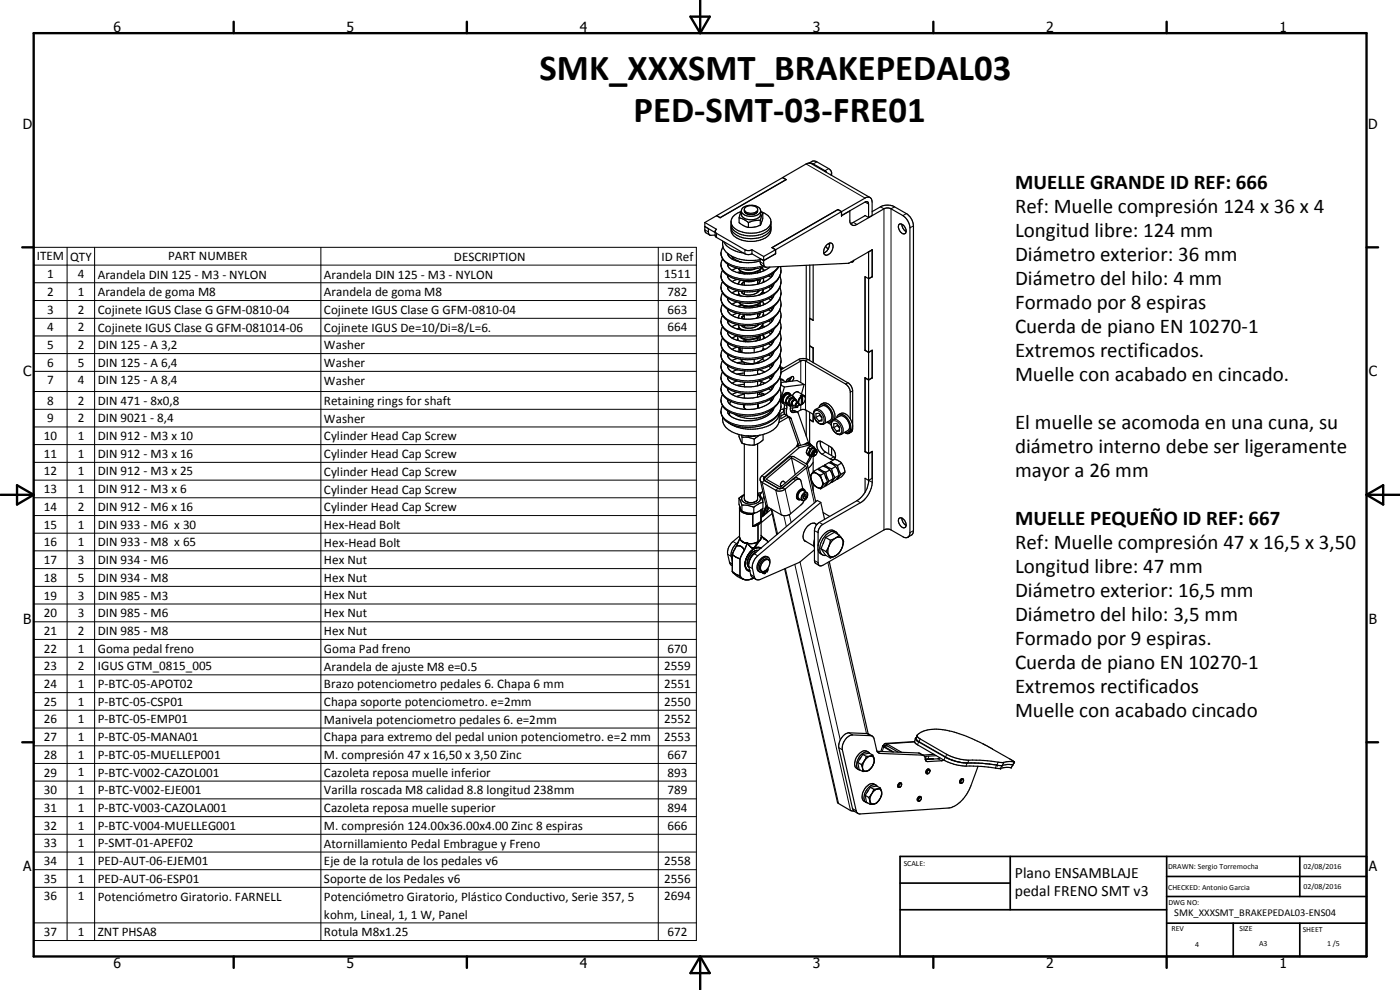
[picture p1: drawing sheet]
<svg xmlns="http://www.w3.org/2000/svg" width="420mm" height="297mm" viewBox="0 0 420 297" stroke-linecap="round" stroke-linejoin="round" font-family="sans-serif">
<defs><g id="words">
<g font-size="11">
<text x="161.9" y="24.1">SMK_XXXSMT_BRAKEPEDAL03</text>
<text x="190.1" y="36.7">PED-SMT-03-FRE01</text>
</g>
<g font-size="6.3">
<text x="304.6" y="56.8">MUELLE GRANDE ID REF: 666</text>
<text x="304.6" y="64">Ref: Muelle compresión 124 x 36 x 4</text>
<text x="304.6" y="71.2">Longitud libre: 124 mm</text>
<text x="304.6" y="78.4">Diámetro exterior: 36 mm</text>
<text x="304.6" y="85.6">Diámetro del hilo: 4 mm</text>
<text x="304.6" y="92.8">Formado por 8 espiras</text>
<text x="304.6" y="100">Cuerda de piano EN 10270-1</text>
<text x="304.6" y="107.1">Extremos rectificados.</text>
<text x="304.6" y="114.4">Muelle con acabado en cincado.</text>
<text x="304.6" y="128.8">El muelle se acomoda en una cuna, su</text>
<text x="304.6" y="136">diámetro interno debe ser ligeramente</text>
<text x="304.6" y="143.2">mayor a 26 mm</text>
<text x="304.6" y="157.5">MUELLE PEQUEÑO ID REF: 667</text>
<text x="304.6" y="164.7">Ref: Muelle compresión 47 x 16,5 x 3,50</text>
<text x="304.6" y="171.9">Longitud libre: 47 mm</text>
<text x="304.6" y="179.1">Diámetro exterior: 16,5 mm</text>
<text x="304.6" y="186.3">Diámetro del hilo: 3,5 mm</text>
<text x="304.6" y="193.5">Formado por 9 espiras.</text>
<text x="304.6" y="200.7">Cuerda de piano EN 10270-1</text>
<text x="304.6" y="207.9">Extremos rectificados</text>
<text x="304.6" y="215.1">Muelle con acabado cincado</text>
</g>
<g font-size="4.7">
<text x="304.6" y="263.5">Plano ENSAMBLAJE</text>
<text x="304.6" y="268.9">pedal FRENO SMT v3</text>
</g>
<g font-size="4.2">
<text x="34" y="9.6">6</text>
<text x="104" y="9.6">5</text>
<text x="174" y="9.6">4</text>
<text x="244" y="9.6">3</text>
<text x="314" y="9.6">2</text>
<text x="384" y="9.6">1</text>
<text x="6.8" y="38.7">D</text>
<text x="410.6" y="38.7">D</text>
<text x="7" y="112.9">C</text>
<text x="410.8" y="112.9">C</text>
<text x="7" y="187.1">B</text>
<text x="410.8" y="187.1">B</text>
<text x="7" y="261.4">A</text>
<text x="410.8" y="261.4">A</text>
<text x="34" y="290.4">6</text>
<text x="104" y="290.4">5</text>
<text x="174" y="290.4">4</text>
<text x="244" y="290.4">3</text>
<text x="314" y="290.4">2</text>
<text x="384" y="290.4">1</text>
</g>
<g font-size="3.9">
<text x="11" y="78.1">ITEM</text>
<text x="14.2" y="83.5">1</text>
<text x="21.1" y="78.2">QTY</text>
<text x="23.3" y="83.5">4</text>
<text x="29.3" y="83.6">Arandela DIN 125 - M3 - NYLON</text>
<text x="50.4" y="78.1">PART NUMBER</text>
<text x="97.2" y="83.6">Arandela DIN 125 - M3 - NYLON</text>
<text x="136.2" y="78.2">DESCRIPTION</text>
<text x="198.5" y="78.3">ID Ref</text>
<text x="199.3" y="83.5">1511</text>
<text x="14.2" y="88.8">2</text>
<text x="23.3" y="88.8">1</text>
<text x="29.3" y="88.9">Arandela de goma M8</text>
<text x="97.2" y="88.9">Arandela de goma M8</text>
<text x="200.4" y="88.8">782</text>
<text x="14.2" y="94.1">3</text>
<text x="23.3" y="94.1">2</text>
<text x="29.3" y="94.2">Cojinete IGUS Clase G GFM-0810-04</text>
<text x="97.2" y="94.2">Cojinete IGUS Clase G GFM-0810-04</text>
<text x="200.4" y="94.1">663</text>
<text x="14.2" y="99.4">4</text>
<text x="23.3" y="99.4">2</text>
<text x="29.3" y="99.5">Cojinete IGUS Clase G GFM-081014-06</text>
<text x="97.2" y="99.6">Cojinete IGUS De=10/Di=8/L=6.</text>
<text x="200.4" y="99.4">664</text>
<text x="14.2" y="104.7">5</text>
<text x="23.3" y="104.7">2</text>
<text x="29.3" y="104.7">DIN 125 - A 3,2</text>
<text x="97.2" y="104.8">Washer</text>
<text x="14.2" y="110.1">6</text>
<text x="23.3" y="110">5</text>
<text x="29.3" y="110.1">DIN 125 - A 6,4</text>
<text x="97.2" y="110.2">Washer</text>
<text x="14.2" y="115.4">7</text>
<text x="23.3" y="115.4">4</text>
<text x="29.3" y="115.4">DIN 125 - A 8,4</text>
<text x="97.2" y="115.4">Washer</text>
<text x="14.2" y="121.4">8</text>
<text x="23.3" y="121.4">2</text>
<text x="29.3" y="121.4">DIN 471 - 8x0,8</text>
<text x="97.2" y="121.5">Retaining rings for shaft</text>
<text x="14.2" y="126.7">9</text>
<text x="23.3" y="126.7">2</text>
<text x="29.3" y="126.7">DIN 9021 - 8,4</text>
<text x="97.2" y="126.8">Washer</text>
<text x="13.2" y="132.1">10</text>
<text x="13.2" y="137.4">11</text>
<text x="23.3" y="132">1</text>
<text x="23.3" y="137.4">1</text>
<text x="29.3" y="132.1">DIN 912 - M3 x 10</text>
<text x="29.3" y="137.4">DIN 912 - M3 x 16</text>
<text x="97.2" y="132.1">Cylinder Head Cap Screw</text>
<text x="97.2" y="137.5">Cylinder Head Cap Screw</text>
<text x="13.2" y="142.7">12</text>
<text x="23.3" y="142.7">1</text>
<text x="29.3" y="142.7">DIN 912 - M3 x 25</text>
<text x="97.2" y="142.7">Cylinder Head Cap Screw</text>
<text x="13.2" y="148">13</text>
<text x="23.3" y="148">1</text>
<text x="29.3" y="148">DIN 912 - M3 x 6</text>
<text x="97.2" y="148.1">Cylinder Head Cap Screw</text>
<text x="13.2" y="153.3">14</text>
<text x="23.3" y="153.3">2</text>
<text x="29.3" y="153.3">DIN 912 - M6 x 16</text>
<text x="97.2" y="153.4">Cylinder Head Cap Screw</text>
<text x="13.2" y="158.6">15</text>
<text x="23.3" y="158.6">1</text>
<text x="29.3" y="158.6">DIN 933 - M6 x 30</text>
<text x="97.2" y="158.7">Hex-Head Bolt</text>
<text x="13.2" y="163.9">16</text>
<text x="23.3" y="163.9">1</text>
<text x="29.3" y="163.9">DIN 933 - M8 x 65</text>
<text x="97.2" y="164">Hex-Head Bolt</text>
<text x="13.2" y="169.2">17</text>
<text x="23.3" y="169.2">3</text>
<text x="29.3" y="169.2">DIN 934 - M6</text>
<text x="97.2" y="169.2">Hex Nut</text>
<text x="13.2" y="174.5">18</text>
<text x="13.2" y="179.9">19</text>
<text x="23.3" y="174.5">5</text>
<text x="23.3" y="179.9">3</text>
<text x="29.3" y="174.5">DIN 934 - M8</text>
<text x="29.3" y="179.9">DIN 985 - M3</text>
<text x="97.2" y="174.5">Hex Nut</text>
<text x="97.2" y="179.8">Hex Nut</text>
<text x="13.2" y="185.2">20</text>
<text x="23.3" y="185.2">3</text>
<text x="29.3" y="185.2">DIN 985 - M6</text>
<text x="97.2" y="185.2">Hex Nut</text>
<text x="13.2" y="190.5">21</text>
<text x="23.3" y="190.5">2</text>
<text x="29.3" y="190.5">DIN 985 - M8</text>
<text x="97.2" y="190.5">Hex Nut</text>
<text x="13.2" y="195.8">22</text>
<text x="23.3" y="195.8">1</text>
<text x="29.3" y="195.9">Goma pedal freno</text>
<text x="97.2" y="195.9">Goma Pad freno</text>
<text x="200.4" y="195.8">670</text>
<text x="13.2" y="201.1">23</text>
<text x="23.3" y="201.1">2</text>
<text x="29.3" y="201.1">IGUS GTM_0815_005</text>
<text x="97.2" y="201.2">Arandela de ajuste M8 e=0.5</text>
<text x="199.3" y="201.1">2559</text>
<text x="13.2" y="206.4">24</text>
<text x="23.3" y="206.4">1</text>
<text x="29.3" y="206.4">P-BTC-05-APOT02</text>
<text x="97.2" y="206.5">Brazo potenciometro pedales 6. Chapa 6 mm</text>
<text x="199.3" y="206.4">2551</text>
<text x="13.2" y="211.8">25</text>
<text x="23.3" y="211.8">1</text>
<text x="29.3" y="211.8">P-BTC-05-CSP01</text>
<text x="97.2" y="211.8">Chapa soporte potenciometro. e=2mm</text>
<text x="199.3" y="211.8">2550</text>
<text x="13.2" y="217">26</text>
<text x="23.3" y="217">1</text>
<text x="29.3" y="217">P-BTC-05-EMP01</text>
<text x="97.2" y="217.1">Manivela potenciometro pedales 6. e=2mm</text>
<text x="199.3" y="217">2552</text>
<text x="13.2" y="222.4">27</text>
<text x="13.2" y="227.7">28</text>
<text x="23.3" y="222.4">1</text>
<text x="23.3" y="227.7">1</text>
<text x="29.3" y="222.4">P-BTC-05-MANA01</text>
<text x="29.3" y="227.7">P-BTC-05-MUELLEP001</text>
<text x="97.2" y="222.4">Chapa para extremo del pedal union potenciometro. e=2 mm</text>
<text x="97.2" y="227.8">M. compresión 47 x 16,50 x 3,50 Zinc</text>
<text x="199.3" y="222.4">2553</text>
<text x="200.4" y="227.7">667</text>
<text x="13.2" y="233">29</text>
<text x="23.3" y="233">1</text>
<text x="29.3" y="233">P-BTC-V002-CAZOL001</text>
<text x="97.2" y="233.1">Cazoleta reposa muelle inferior</text>
<text x="200.4" y="233">893</text>
<text x="13.2" y="238.3">30</text>
<text x="23.3" y="238.3">1</text>
<text x="29.3" y="238.3">P-BTC-V002-EJE001</text>
<text x="97.2" y="238.4">Varilla roscada M8 calidad 8.8 longitud 238mm</text>
<text x="200.4" y="238.3">789</text>
<text x="13.2" y="243.6">31</text>
<text x="23.3" y="243.6">1</text>
<text x="29.3" y="243.6">P-BTC-V003-CAZOLA001</text>
<text x="97.2" y="243.7">Cazoleta reposa muelle superior</text>
<text x="200.4" y="243.6">894</text>
<text x="13.2" y="248.9">32</text>
<text x="23.3" y="248.9">1</text>
<text x="29.3" y="248.9">P-BTC-V004-MUELLEG001</text>
<text x="97.2" y="249">M. compresión 124.00x36.00x4.00 Zinc 8 espiras</text>
<text x="200.4" y="248.9">666</text>
<text x="13.2" y="254.3">33</text>
<text x="23.3" y="254.3">1</text>
<text x="29.3" y="254.3">P-SMT-01-APEF02</text>
<text x="97.2" y="254.3">Atornillamiento Pedal Embrague y Freno</text>
<text x="13.2" y="259.6">34</text>
<text x="23.3" y="259.5">1</text>
<text x="29.3" y="259.6">PED-AUT-06-EJEM01</text>
<text x="97.2" y="259.6">Eje de la rotula de los pedales v6</text>
<text x="199.3" y="259.6">2558</text>
<text x="13.2" y="264.9">35</text>
<text x="23.3" y="264.9">1</text>
<text x="29.3" y="264.9">PED-AUT-06-ESP01</text>
<text x="97.2" y="265">Soporte de los Pedales v6</text>
<text x="199.3" y="264.9">2556</text>
<text x="13.2" y="270.2">36</text>
<text x="23.3" y="270.2">1</text>
<text x="29.3" y="270.3">Potenciómetro Giratorio. FARNELL</text>
<text x="97.2" y="270.3">Potenciómetro Giratorio, Plástico Conductivo, Serie 357, 5</text>
<text x="97.2" y="275.6">kohm, Lineal, 1, 1 W, Panel</text>
<text x="199.3" y="270.2">2694</text>
<text x="13.2" y="280.8">37</text>
<text x="23.3" y="280.8">1</text>
<text x="29.3" y="280.8">ZNT PHSA8</text>
<text x="97.2" y="280.9">Rotula M8x1.25</text>
<text x="200.4" y="280.8">672</text>
</g>
<text font-size="3.1" x="352.4" y="275">SMK_XXXSMT_BRAKEPEDAL03-ENS04</text>
<g font-size="2.4">
<text x="271.2" y="259.7">SCALE:</text>
<text x="350.6" y="260.8">DRAWN: Sergio Torremocha</text>
<text x="391.2" y="260.6">02/08/2016</text>
<text x="350.6" y="267">CHECKED: Antonio Garcia</text>
<text x="391.2" y="266.7">02/08/2016</text>
<text x="350.6" y="271.4">DWG NO:</text>
<text x="351.6" y="279.3">REV</text>
<text x="372" y="279.4">SIZE</text>
<text x="391" y="279.6">SHEET</text>
<text x="358.7" y="284.1">4</text>
<text x="377.9" y="283.8">A3</text>
<text x="398.3" y="283.8">1 /5</text>
</g>
</g></defs>
<g fill="none" stroke="#000" stroke-width=".35">
<path d="M234.9 53.3l7-4.1 1.3-.2 17.9 10.3M234.9 53.3l1.1 .6-19.9 11.4-1.1-.6-3.5 2.1M234.9 53.3h.1M242.8 48.9l1.1-.6 1 .1 3.8 2.2 .6 .6 .3 .6M242.9 48.9l1.2 .3 3.5 2 .5 .5M249.6 51.8l-.3 .7M249.6 51.9v.7M261.1 59.3l.5 .5 .1 .8v4l-1 .7M261.1 59.3h-1.2l-7.4 4.2M211.5 66.8l.2 2.8 1.3 .9M211.5 66.8l3.5 2-.4 .6M213 70.5h1.6"/>
<path d="M214.6 69.8l-3.1-1.8 1.1 .6 .1 1.5 .3 .4M214.6 69.4l.4 .6 8.8 5.1 1.1 .1 .8-.3M214.6 69.4v1.3l.4 .5 8.6 5 1 .2 1.1-.2M215.1 64.7l19.8-11.4 1 .6-19.8 11.4zM215.1 64.7v.1M216.9 72.3l.1 1.7M216.9 77.7a4 4 0 0 0 2.7 5.6l3 .8M217 74a6.7 6.7 0 0 0 4.9 3.8l2.8 .3 3.4-.2M217 74.1a3.7 3.7 0 0 0 1.6 5.3M217.2 72.5a7.6 7.6 0 0 0 6 3.4M218.4 76v.2M218.4 79.2a3.1 3.1 0 0 0 2.8 2.5 11.6 11.6 0 0 0 9.8-1.6"/>
<path d="M218.4 76.2a5.3 5.3 0 0 0 4.9 2.6l2.7-.1 2.1-.4M218.5 76.1l-.1 .1M218.6 79.4a13 13 0 0 0 10.8 .6M218.6 79.4l-.2 .1M219.4 76.7a5.7 5.7 0 0 0 3.1 2M220.1 77.5l-.4 .2M221.5 78.3l-.3 .1M221.8 65.4l1.4 .4 1.4 1M221.8 65.4v1.4l1.4 .9 1.4 .5M221.8 78.4l.1 .1M222.5 63.4l-.7 2M223.4 62.9a2.31 2.31 0 0 0 3.5 .6l.5-.5"/>
<path d="M223.6 62.3a2.73 2.73 0 0 1 3.8 .3v.8a2.55 2.55 0 0 1-3.8 .4l-.2-.9zM224.6 66.8v1.4M225.7 74.9l3.5 2.1M225.7 76.2l3.5 2M225.7 74.9v1.3M228.2 66.1l-1.8 .1-1.8 .6M228.2 67.6a6.5 6.5 0 0 1-3.6 .6M228.2 66.1v1.5M228.3 63.2v1.1a2.91 2.91 0 0 1-3.7 1.6 2.16 2.16 0 0 1-2.1-2.4 2.16 2.16 0 0 1 2.5-1.9 2.76 2.76 0 0 1 3.3 1.7 3 3 0 0 1-3.8 1.6 2.52 2.52 0 0 1-2-1.4 4 4 0 0 0-3.1 2.8v3a5.4 5.4 0 0 0 5.4 3.1 7 7 0 0 0 6.3-2.4l.3-1.8M228.9 64v1.7l-.7 1.9M228.9 64l-.7 2.1M228.9 64l-.6-.5a3.5 3.5 0 0 1 3 3.5 4.2 4.2 0 0 1-3.3 2.6 8.4 8.4 0 0 1-8.1-1.6l-.5-1.4"/>
<path d="M229.2 78.2l-1.1-.6 .2 1.6 1.3 .9M229.2 77l.1 2.7 .5 .5 24.9-1.2 7.1-4.1v8.2M231.3 67.7a3.2 3.2 0 0 1-2.5 3.3 8.4 8.4 0 0 1-9-1.6l-.4-.9M231.4 66.5a3.7 3.7 0 0 1-3.2 3.9 8.4 8.4 0 0 1-8.4-1.7l-.4-1M231.7 74.3l1 .6M231.7 74.3h.1M231.7 74.3l1.1 .6M232.7 76.1h.1M232.7 74.9l-3.5 2.1M232.7 74.9v1.3l-3.5 2M232.8 76.1l-3.6 2.1M232.8 74.9v1.2"/>
<path d="M242 79.6v28.1M243 79.5v24.3l1 .6v4.4M244 79.5v16.6l-1-.6M247.8 73.9l.8 .8M248.1 73.5a1.11 1.11 0 0 1 1.8-.2 2.62 2.62 0 0 1-2 3.3 1.72 1.72 0 0 1 0-2.8zM248.7 73.1l.3 .4M249 73.5a2.96 2.96 0 0 1-1.8 2.4M249 72.9v.6M251.5 62.9l-19.8 11.4M251.5 62.9l1 .6M251.5 62.9h.1M252.5 63.5v1.2l7.1-4.1a.66 .66 0 0 1 .8 0 .66 .66 0 0 1 .3 .7v4"/>
<path d="M252.5 63.5l-19.7 11.4M255 63.3v3.1a1.29 1.29 0 0 0 .8 1.1 1.29 1.29 0 0 0 1.4-.1l8.3-4.9 .6-.1 1.1 .1 3.8 2.2a5.1 5.1 0 0 1 2.1 3.4v92l-.7 1.1M256.2 78.1l-.3 .5h-.5M259.6 64.7l1.1 .6M259.7 64.7l-4.5 2.4M260.6 75.6h.1M260.7 75.6v38.4M261.7 75h.1M261.7 63.5l2.5-1.4a4.7 4.7 0 0 1 4-.2l4.1 2.4 1.4 1.7 .4 1.8v91.4l-.4 1.2-1.3 .8M261.7 75v8M261.7 75l-1 .6M269.8 67.4a1.55 1.55 0 0 1 2.1 1.3v.8a.87 .87 0 0 1-.8 .7 .87 .87 0 0 1-.9-.6 2.1 2.1 0 0 1-.4-2.2z"/>
<path d="M270.7 67.3a2.54 2.54 0 0 0 1.2 2.2M216.9 81.1a3.4 3.4 0 0 0 .2 3.7l1.3 1.2M216.9 87.9a3.7 3.7 0 0 0 2 5.2l2.5 .9 1.9 .3M216.9 91.3a3.7 3.7 0 0 0 2 5.2l1.1 .5 2.8 .7h3l1.5-.2M218.4 86a3.1 3.1 0 0 0 2.8 2.5M218.4 92.8a3.2 3.2 0 0 0 2.8 2.5M218.4 82.6a2.89 2.89 0 0 0 2.5 2.4 11.9 11.9 0 0 0 9.3-.9l1.6-1.3M218.4 89.4a3.4 3.4 0 0 0 2.8 2.5M218.4 96.2a3.1 3.1 0 0 0 2.8 2.5M218.4 99.6a3.4 3.4 0 0 0 2.8 2.5M218.4 86a12.6 12.6 0 0 0 9 1.3M218.6 96.4l-.2 .1"/>
<path d="M218.6 82.8l-.2 .1M218.6 86.2l-.2 .2M218.6 89.6l-.2 .1M218.6 93l-.2 .1M218.6 99.7l-.2 .2M221.2 97.4l-1.5 .6M221.2 94l-1.5 .7M221.2 98.7l1.2 .3M221.2 90.6l-1.5 .7M221.2 87.2l-1.5 .7M221.2 91.9l.6 .2M221.2 83.8l-1.5 .7"/>
<path d="M221.2 80.4l-1.5 .7M221.6 85l-.4 .1M221.6 95.2l-.4 .1M221.6 97.5a1.37 1.37 0 0 0 .9 1.5M221.6 85.1v.2M221.7 87.3v.8l.5 .7M221.8 88.4l-.6 .1M221.9 98.6l-.7 .1M222.1 91.7l-.9 .2M222.1 91.7l-.3 .4M222.2 94.2l-.5 .5-.1 .7M222.3 84.1l-.7 1"/>
<path d="M222.4 81.5l-1.2 .2M222.5 98.9l-.1 .1M222.5 91.5l-.4 .2M222.5 81.5l-.6 .5M222.6 84.1l.7 .3M222.7 85.1h.1M222.7 95.1v.1M222.7 95.2v.1M222.7 97.8h.1M222.7 95.3l.5 .4M223 84.8l-.4 .4 .2 .3M223 84.8h.4"/>
<path d="M223.3 82.2h.1M223.4 80.8v.1M223.4 81.9v.3M223.4 84.4v1.2M223.4 87.5v.8M223.4 91.9v.4M223.4 94.4v1.3M223.4 97.7v.6M223.4 88.2h-.3M223.4 95h-.7M223.4 94.6l-.7 .5M223.4 92.1l-.4 .2"/>
<path d="M223.4 84.6l-.4 .2M224.1 91h.3M225.6 90.9l-.8 .1M226.5 94.2l-1.2 .3-2-.2M226.7 80.6l-1.9 .5-1.6-.3M227.3 94.1l-4 .2M227.4 81.4v.5M227.4 83.9v1.3l.6-.7M227.4 87.3v.4M227.4 91.4v.6M227.4 94.1v1.1M227.4 97.5v.2"/>
<path d="M227.4 91.6l.6 .3M227.4 84.1l.6 .4M227.4 81.6l.3 .2M227.4 95.2l-.6 .3M227.4 83.9l-1.9 .6-2.2-.1M227.4 94.1l.6 .3M227.7 81.7l.1 .1M227.7 97.4l-.5 .4a4.7 4.7 0 0 1-2.9 .7l-1-.2-.6-.6M227.7 98.7h.1M227.8 94l-.5 .1M227.8 94l.3 .1M227.8 83.8l.3 .1"/>
<path d="M227.9 87.2a4.1 4.1 0 0 1-5.2 .6v-.3M228 81l.1 .7M228 91v.9M228 98.4l-.5 .4M228 98.5l.1 .1M228.1 83.7l-.1 .8M228.1 93.9v.2M228.1 94.1l-.3 .7-.4 .4M228.6 90.4l-1.1 .9a5.9 5.9 0 0 1-3.9 .6h-.2a2.35 2.35 0 0 1-1.7-1.2M228.8 87.7l.2 .4M228.8 87.7l-.8 .8M228.8 80.3l.3 1"/>
<path d="M228.8 90.3l.3 1.2M228.8 80.1l-1.1 1.2a6.5 6.5 0 0 1-3.9 .7l-1.3-.5-.9-.9M228.8 87.5l.8 .4M229 80.9l.6 .2M229.1 94.4l.5 .3M229.1 83.4l-.1 1.4M229.1 97l-1.1 1.4M229.1 91.1l.5 .2M229.1 86.8l-.3 .9M229.1 93.6l-.2 1.4M229.1 84.3l.5 .2M229.6 98l-.8-.3 .2 .6"/>
<path d="M230.7 82.8l.7 .4M230.7 86.2l.7 .4M230.7 89.6l.7 .4M230.7 93l.7 .4M230.7 96.4l.7 .4M230.7 99.7l.7 .5M231.4 99.3l.4 .4M231.4 95.9l.4 .5M231.4 92.5l.4 .5M231.4 89.2l.4 .4M231.4 85.8l.4 .4M231.4 82.3l.4 .5"/>
<path d="M231.8 99.7l-.9 .9-1.5 .9M231.8 96.3l-1.1 1.1a11 11 0 0 1-7 1.7l-1.3-.1M231.8 93l-1.9 1.4a12.1 12.1 0 0 1-8.7 .9M231.8 89.6l-1.6 1.3-2.3 1a12.3 12.3 0 0 1-5.8 .2h-.3M232.3 85.1l-1 1.6-1.9 1.3a12.8 12.8 0 0 1-7.9 .6l-.3-.1M232.3 98.6l-.5 1.1M232.3 95.2l-.5 1.1M232.3 91.9l-.5 1.1M232.3 88.5l-.5 1.1M232.3 81.7l-.5 1.1M233.8 80a9.5 9.5 0 0 1-7.1 4l-1.7 .2-2.4-.1M234 82.8a4.4 4.4 0 0 1-.1 3.7 10.2 10.2 0 0 1-8.6 4.5h-1.5a8.3 8.3 0 0 1-7.2-3.6 3.6 3.6 0 0 1 .3-2.9"/>
<path d="M234 86.2a5.4 5.4 0 0 1-3.5 6.8l-2.7 1M234 89.6a4.9 4.9 0 0 1-1.9 5.8 11.2 11.2 0 0 1-4.8 2.1M234 93a4.4 4.4 0 0 1-.1 3.6 10.2 10.2 0 0 1-8.6 4.5h-1.5a8.3 8.3 0 0 1-7.2-3.5 3.1 3.1 0 0 1 .3-2.9M234 96.4a5.8 5.8 0 0 1-3.8 7 13.3 13.3 0 0 1-12-.5 3.6 3.6 0 0 1-1.3-4.9M234 99.7a4.9 4.9 0 0 1-1.3 5.3l-.3 .3a12.6 12.6 0 0 1-8.1 2.6l-2-.2M234.2 80a5.2 5.2 0 0 1-2.5 5.6l-2.5 1.2-1.8 .5M243 95.5l1 .6M243.1 95.5h-.1M261.7 83l-1 .6-1.1-.6v22.2M261.7 83l.1 .1M261.8 83.1l-1.1 .6M216.9 111.6a3.8 3.8 0 0 0 2.4 5.4l2.5 .9a15.4 15.4 0 0 0 5.5-.1"/>
<path d="M216.9 101.4a3.7 3.7 0 0 0 2 5.3l2 .8 1.4 .2M216.9 104.8a3.7 3.7 0 0 0 2 5.3 13.5 13.5 0 0 0 8.9 .8M216.9 108.2a3.7 3.7 0 0 0 2 5.3l2 .7a13.5 13.5 0 0 0 6.4 .2M216.9 115a3.8 3.8 0 0 0 2.4 5.4l2.1 .8 1.9 .2M216.9 118.4a3.7 3.7 0 0 0 2 5.2M218.4 116.5a2.25 2.25 0 0 0 1.3 1.9l1 .5a12 12 0 0 0 7.8-.1l2.2-1.1 1.1-1M218.4 103a3.2 3.2 0 0 0 2.8 2.5M218.4 106.3a3.2 3.2 0 0 0 2.8 2.6M218.4 109.7a3.3 3.3 0 0 0 2.8 2.6M218.4 113.2a3.3 3.3 0 0 0 2.8 2.4M218.4 119.9a3.6 3.6 0 0 0 3.4 2.7l3.3 .3a9.5 9.5 0 0 0 6.4-2.5M218.6 103.1l-.2 .2"/>
<path d="M218.6 106.5l-.2 .2M218.6 109.9l-.2 .2M218.6 113.3l-.2 .2M218.6 116.7l-.2 .1M221.2 117.7l-1.5 .7M221.2 114.3l-1.5 .7M221.2 110.9l-1.5 .7M221.2 107.6l-1.5 .6M221.2 104.1l-1.5 .7M221.2 100.8l-1.5 .6M221.2 105.5l1.2 .2M221.2 102.1l2.5 .4"/>
<path d="M221.4 102l-.2 .1M221.4 101.6l.2 .6M221.5 100.8l-.1 1.4M221.8 104.6v1M221.8 104.6l.6 1.1M221.8 105.4l-.6 .1M221.9 100.9l.8 .7 1.3 .3a5.7 5.7 0 0 0 3.3-.5l.2-.1M221.9 104.3l.8 1.5v-1.4M222 104.4l-.2 .2M222.3 107.7l.4 .8M222.7 107.8v.7M222.7 108.5l.3 .1"/>
<path d="M223 108.6l1.6 .4 1.7 .1M223 108.6l-1.8 .3M223 102.4l.3-.1 .5 .2M223.4 108.7v.6M223.4 111.3v1.3M223.4 114.7v1.3M223.4 118v1.4M223.4 118.3l-2.3 .7M223.4 111.9l-2.2 .4M223.4 115.3l-2.2 .3M223.4 101.8l1.2 .7M226 104.4l.3 .2"/>
<path d="M226.3 104.6v1.2M226.3 107.8v1.3M226.6 104.4l-.3 .2M227.4 101.3v.5M227.4 108.7v.3M227.4 111v1.4M227.4 114.4v1.3M227.4 117.8v1.3M227.4 118.3l.5 .1M227.4 108.8l.4 .1M227.4 112.2l.4 .1M227.4 115.6l.4 .1"/>
<path d="M227.5 101.3l-.1 .6-.6 .4M227.6 111l-.2 .3M227.8 114.3l-.5 .1M227.8 117.7l-.5 .1M227.8 117.7l.9 .3M227.8 114.3l1.8 .7M227.8 110.9l1.8 .7M227.9 118.4l1 .3M228 117.8v.6M228 101l.1 .6-.4 .5M228.4 100.6l-.9 .7M228.5 105.3a13.5 13.5 0 0 1-6.1 .4"/>
<path d="M228.5 114.6l-.4 1M228.7 107.8l.9 .4M228.7 118v.6M228.7 118l.9 .4M228.8 105.1l-.3 .1M228.8 105.1v.1M228.9 100.5l.2 1.1M229 103.8v1.1l-.2 .2M229 107.2v.3l-1 .8-1.7 .8M229 100.4l.4 1.1M229 104.6l.6 .2M229.2 118.2l-.1 .4 .4-.2"/>
<path d="M229.4 114.9l-.3 .3M229.4 101.3l.2 .1M229.4 101.5l-2.5 .8-3.2 .2M230.7 103.1l.7 .4M230.7 106.5l.7 .4M230.7 109.9l.7 .4M230.7 113.3l.7 .4M230.7 116.7l.7 .4M231 119.9l.4 .5M231 119.9l-1.3 .6-2.4 .7M231.4 116.2l.4 .5M231.4 119.6l.4 .5"/>
<path d="M231.4 112.9l.4 .4M231.4 109.5l.4 .4M231.4 106.1l.4 .4M231.4 102.7l.4 .4M231.7 113.3l-.5 .3M231.8 109.9a9 9 0 0 1-6.7 2.8l-2-.1-1.9-.3M231.8 113.3a9.1 9.1 0 0 1-6.3 2.8h-2.1l-2.2-.5M231.8 106.5a9 9 0 0 1-6.7 2.8l-2.4-.1-1.5-.3M231.8 103.1l-1.9 1.5-1.4 .7M232.3 115.6l-.5 1.1M232.3 119l-.5 1.1M232.3 112.2l-.5 1.1"/>
<path d="M232.3 108.8l-.5 1.1M232.3 105.4l-.5 1.1M232.3 102l-.5 1.1M234 103.1a4.4 4.4 0 0 1-.1 3.7 8.2 8.2 0 0 1-5.1 3.9l-1 .2M234 106.5a5.1 5.1 0 0 1-2.7 6.4l-2.1 1-1.4 .4M234 116.7a4.9 4.9 0 0 1-1.3 5.3 13.2 13.2 0 0 1-13.8 1.6M234 113.3l.4 1.5M234.2 113.8h.5l.5 .4M234.3 110.6v.4M234.3 110.6h.6M234.3 111l.1 .8M234.3 111l5.3-3.1a3.5 3.5 0 0 1 2.9 0l12.2 7.1 .9 1 .3 1.3v11.4l-.3 .8-.8 .5"/>
<path d="M234.3 115.5l1.1 .6M234.4 114.8a4.5 4.5 0 0 1-1.4 3.5l-2 1.6M234.4 111.8a4.9 4.9 0 0 1-1.7 3.4l-2.5 1.7-2.4 .8M234.4 111.8l6.1-3.6 .7-.1 12.8 7.3 .7 .7 .5 1.3v8.2M234.4 114.8l4.8-.6 2.1 1.2M234.4 113.8l1.4 .8M235.1 110.5l-1.1-.6 .3 .7M235.4 116.1l-1.2 4.3M236.4 119.3l.5 .2M236.6 117.9a2.14 2.14 0 0 0-1.6 3.1M236.6 117.9l.5 .3 .2 .3M236.6 117.9l.2 .1a2.08 2.08 0 0 0-1.5 3.1"/>
<path d="M236.6 117.9a2.07 2.07 0 0 0-1.7 3l.1 .1M236.8 113.5v.6M236.9 119.5l-.5 1.5M237.5 113.1l-.1 .2a1.98 1.98 0 0 1-1.4 1.3M237.8 114.3a.71 .71 0 0 0 .4-.7 .71 .71 0 0 0-.5-.6 2.61 2.61 0 0 0-1.8 1.6M238 118.9l.6 .8M238 118.9l-1.1 .6M238 118.9l-.4-.3-.9 .4-.7 .9-.1 .8M238.8 119.8a1.31 1.31 0 0 0-1.2 2M238.8 119.8l-.6-.3a1.33 1.33 0 0 0-1.1 2l.5 .3M238.8 119.8l.2 .6M239.4 117.6l2 1.1"/>
<path d="M239.6 117.7a1.48 1.48 0 0 0-1.8 1.1M240.4 118.9l-.6 .6-.3 1.1M240.4 118.9l.1 .1M240.5 119l-.7 .9-.1 .9M240.5 118.5l-.3 .2 .2 .2M240.5 119v2.4M240.5 118.5l.3 .2M240.5 118.5v.5M240.8 118.7l.1 .2M240.9 118.9v2.3M240.9 118.9l.3-.1 .4 .3M241.3 115.4l-.8 2.8"/>
<path d="M241.3 115.4l-5.9 .7M241.3 118.7l.4 .6M241.3 118.7h-.5M241.7 119.3l-.2 1-.6 .9M243 103.8v4.4M243 103.8l1 .6M243.1 103.8h-.1M259.6 105.1l1.1 .6M259.6 105.2l1.1 .5M259.7 105.1l-.1 .1M259.7 113.4l1 .6M260.7 114l-1.1-.7v22.3"/>
<path d="M260.7 105.7l1.1-.6v8.3M260.7 114v22.1M261.7 113.4h.1M261.7 105.1v.1M261.7 105.2l-1 .5M261.7 105.2v8.1l-1 .7M261.8 113.4l-1.1 .6M216.9 125.2a4.8 4.8 0 0 0 3.9 4.8l3.2 .8h2.8M218.6 120.1l-.2 .1M218.9 123.6l.1 1M219.4 120.4l-.4 .8M221.8 130.3v.8l.9 1.9"/>
<path d="M222.5 130.6l.2 .6M222.7 131.2v1.8M222.7 133l1.9 .5h1.7M222.7 131.2a7.3 7.3 0 0 1 3.6 .5M223.3 121.4l-.2 .4 .2 .6M223.3 122.4l.7 .5M223.4 121.5v.9M224.2 130.8l2.1 .1M226.3 130.8v.1M226.3 131.7v1.8M226.8 130.8l-.5 .1M227.3 121.2l-4 .2"/>
<path d="M227.4 121.2v1.2M227.4 133.1v16.8a2.6 2.6 0 0 1-3.8 .3l-.2-.6v-16.4M227.4 121.2l.2 .8-.4 .6M227.4 133.2l-1.1 .3M228 130.6l-1.7 1.1M229 130.3v1.7l-1.6 1.2M231.4 120.4h.1M231.6 122.9a7.7 7.7 0 0 1-7.6 2.6l-2.2-.5-1.4-.8M231.8 120.1l-.3 .3M231.9 122.7v.6M232.3 122.3l-.3 .8a6.1 6.1 0 0 1-3.8 2.6l-2.7 .5-3.7-.2-1.4-.5-1.2-.7-.7-.8-.1-.7M233.9 124.2a6.3 6.3 0 0 1-5.2 4.2 12.7 12.7 0 0 1-10.2-1.7"/>
<path d="M233.9 123.8v2.1a4.9 4.9 0 0 1-3.9 4.1l-3.2 .8M234 120.1l.2 .3M234.2 120.4a4.3 4.3 0 0 1-.3 3.3 7.9 7.9 0 0 1-3.7 3.4 14.1 14.1 0 0 1-8.8 .8l-1.4-.4a4.2 4.2 0 0 1-3.3-5.5l.2-.2M235 122.7l.3 .4M235 121l.2 .1M235.3 123.4l-1 .6v1.6l1.7-.9M235.3 123.4l.4 1.1 .9 .5M235.3 123.1v.3M235.3 122.7l.1-.9-.3-1.3a1.81 1.81 0 0 1 1.7-2.2l.7 .4a1.91 1.91 0 0 0-1.7 2.2l.3 1.1a3.2 3.2 0 0 0 .4 2.9l.2 .1M235.3 122.7v.4M235.3 122.7l-1 .2M235.4 124v.2"/>
<path d="M235.4 124.2l.2 .2M235.4 124.2l-1.1 .6M235.9 120.7l.4 .7 .6 .4M235.9 120.7l.5 .3M236.4 121l.4 .7M236.6 125l3.1 8.8M236.7 125.1l-2.9 1.7M236.7 125l.7 .6 2.8 8M236.9 121.7v.1M236.9 121.8l.5-.1a1.29 1.29 0 0 0 .8 2.1l1-.2 .4 .4 3.1 8.9M237.4 123.4l.9-.3 1 .5a2.4 2.4 0 0 1 2.3-.7l2.6 1.5M237.5 137.3l1.2 5.1"/>
<path d="M237.9 122.4l-.2 1M238.3 121.7l-.7 .1M238.8 122h.4M239.2 133.9l-10.5 8.8a1.15 1.15 0 0 0 0 2l4.1 2.4a2.63 2.63 0 0 0 2.8-.3l3.1-2.7a.93 .93 0 0 1 .9-.4 .93 .93 0 0 1 .8 .7l.5 2.3M239.2 133.9l.7 .4M239.5 133.1l-.3 .8M239.6 120.7a.7 .7 0 0 0 .9 .7M239.6 121.6l-.2 .6-2.2 .3M239.6 120.7a.84 .84 0 0 0-.8 1.3M239.6 120.7l-1-.6a.86 .86 0 0 0-.7 1.4l.9 .5M239.6 120.9a.58 .58 0 0 0-.6 .4 .58 .58 0 0 0 .1 .7l.6-.6M239.7 121.4l.2 .1 .6-.1"/>
<path d="M239.7 121.4l.1 .1M239.7 121v.4M239.9 134.3l-10.8 9.2 .2 .6 4.6 2.5M240.5 121.1l.4 .1M241.5 133.3a1.09 1.09 0 0 1 1.9 .2M242 123.1v7.8M242 139.2l-3.6-2.1-1.3-.1-7.4 6.2-.3 .7 .4 .5M242 139.2l.3 .4M242 135.8l.5 .3M242.1 136v.1M242.1 136.1l.9 .8M242.3 139.6l-.3 .8-7.7 6.2"/>
<path d="M242.3 139.6l2.5 10.9M242.5 136.1l.5 .8M242.6 134.4l-.6 1.2 .1 .4M242.6 134.4l.5 .3M242.7 133.1l.9 .5M242.8 133l-.8 .2M243 123.7v2.2l1 .6M243 126v7.1l-3.8 .8M243.1 125.9l-.1 .1M243.1 134.7l-.6 1.4M243.2 136.8l-1.2 2.4M243.5 136.7l-.5 .2"/>
<path d="M243.6 136.8l-1.5 2.5M243.8 136.9h.3M243.8 133.8l-.6-.3-3.3 .8M244 124.3v2.3l-1-.6M244 136.9v4.7M244 138.7l-1.5 1.9M244.2 134l.5 .8M244.2 134l-1.1 .7M244.2 134l-.7-.2-.9 .6M244.4 135.6l.4-.3a.72 .72 0 0 1 .2 1 .72 .72 0 0 1-.9 .3zM244.5 123.1l2.2-1.3a2.76 2.76 0 0 1 2.9 2.6v1.2l-.3 .4-2.1 1.2a2.09 2.09 0 0 1-2.3-1 2.61 2.61 0 0 1-.4-3.1zM244.6 136.7l-.5 .2"/>
<path d="M244.9 125.2v-1.1l.9-.1 .9 1.1v1.2l-.9 .1M244.9 125.2l.9 1.2M244.9 134.9l-.5-.3a1.33 1.33 0 0 0-1.2 2l.6 .3M244.9 134.9a.4 .4 0 0 1 .4 .5 .4 .4 0 0 1-.6 .2l-.4 .6 .2 .5 .2-.1M244.9 134.9a1.34 1.34 0 0 0-1.1 2M245 135.4a.75 .75 0 0 0-1 .3 .75 .75 0 0 0 .3 1M245.4 132.6l.4-.2 .7 .1 2.7 1.5a2.69 2.69 0 0 1 1.1 3.8l-.4 .1-.7-.2-2.5-1.4a2.91 2.91 0 0 1-1.3-3.7zM245.9 124.6l.8 .8M245.9 124.6l-1 .6M246 124.3l-.1 .3M246.2 132.4a3.2 3.2 0 0 0 1.6 3.2l2.9 1.7M246.4 121.3l.2-.1a3.9 3.9 0 0 1 3.4 4.1l-.2 .9"/>
<path d="M246.4 121.3l-.6 1M246.4 121.3a2.15 2.15 0 0 1 3.3 1 3.5 3.5 0 0 1 .7 3.4M246.7 125.9l-.9 .5M247.6 139.5l1.1 .8 .9 .4M247.6 139.5l1.1-.7 1 .4 1.1 .8M247.6 139.5l-.4 .4M248.1 126.7l1.4 .7M249.3 138.5l1.2-.7 .9 .3 1.1 .8M249.3 138.5l.9 .6 1.2 .6M249.3 138.5l-.3 .4M249.6 134.3v2.4M249.6 126.4l-.5 .3-.8-.1"/>
<path d="M249.6 126.3l-.1 .2M249.8 126.2l2.2-1.4a2.35 2.35 0 0 1 2.7 2 1.76 1.76 0 0 1-.2 2.4l-2 1.1a2.21 2.21 0 0 1-2.7-1.6l-.3-1.1v-.8zM250.2 128.3v-1.2l.9-.1 .9 1.1v1.2l-.9 .1M250.2 128.3l.9 1.1M250.8 140l.6 .9 .4 1.7M250.8 140l-1.2 .7M251.1 125.3a1.35 1.35 0 0 1 1-1.1 1.35 1.35 0 0 1 1.4 .6 4.1 4.1 0 0 1 1.5 4.5l-.6 .4h-.8M251.3 127.7l.7 .7M251.3 127.7l-1.1 .6M251.3 127.3v.4M251.4 139.7l.3 1.4 .7 1.2M251.7 124.4a1.99 1.99 0 0 1 3 .6l.5 .6"/>
<path d="M252 128.9l-.9 .5M252.5 138.9l.9 1.6 .2 1.1M252.5 138.9l-1.1 .8M253.4 129.8l.6 .2h.8M255.2 129.3l-.4 .7M255.2 125.6a2.46 2.46 0 0 1-.5 4M259.6 135.4l1.1 .7M259.6 135.6l1.1 .5M259.7 135.5l-.1 .1M260.7 136.1l1.1-.7v9.3a8 8 0 0 1-3.6 6.1l-11.3 6.6a3.6 3.6 0 0 0-1.4 2.1v4.3M260.7 136.1v8.6M261.7 135.5v.1"/>
<path d="M261.7 135.6v7.9l-1 .6-1.1-.6v4.2M261.7 135.6l-1 .5M221.8 149.5v1.8l.2 .7M221.8 149.5l.9 2.1M221.9 152.5l.4 .7a4.4 4.4 0 0 0 3.6 1.1M222 152a2.19 2.19 0 0 0 2.4 1.9l1.8 .1M222 152v9.6M222.7 151.6h1.7l1.8 .6M222.7 151.6v1.7M223.4 148.5a1.28 1.28 0 0 0-.8 1.3 1.28 1.28 0 0 0 1.1 1.2 3.7 3.7 0 0 0 4.4-1l-.1-.9-.6-.6M223.4 148.4l-1.6 1.1M225.9 154.3v3.6"/>
<path d="M226.2 152.2v1.8M226.3 157.9h-.4M226.4 153.9l-.2 .1M226.5 153.9l-.6 .4M226.9 157.7l-.6 .2M227.4 148.3a1.71 1.71 0 0 1 1.4 1.7l.2 .7M227.4 157.5l-1.1 .4M227.9 157.1l-.7 .5M228.2 144l1.6 7.4 .4 .6M228.2 156.7l-.7 .7v5.2M228.2 156.7l.2-.2-2.5 1.4M228.2 156.7l-.2 .4"/>
<path d="M228.4 147.9l-1 .2M228.4 153v8.5l-.2 .5-.7 .6M228.9 152.6v2.3M228.9 147.4l-.9 1.2M229 150.7l-1.1 .3-1.7 1.2M229 150.7v1.8l-1.7 1.2-.9 .2M229.3 148.9l-.4 1.5M229.4 143.9l.1 .3M229.9 151.8l-.7 1.5-.2 1.6M229.9 143.8l7.6-6.5 4.3 2.5-7.6 6.4zM230.1 151.9l-.6 1.2-.3 1.6M230.2 152l-.8 1.8v.8"/>
<path d="M230.6 152.2l-.8 2M230.8 152.4l-.6 1.4M231.4 152.8l-3 2.5M231.4 152.7l1.7 7.7M231.7 154.1l-3.3 2.7M233.4 146.4l.4 .2M234.3 145.7l.3 .1M235 144.4a.81 .81 0 0 0-.7 .6 .81 .81 0 0 0 .3 .8M235 144.4l.3 .1M235 146.2l-1.2 .4M235 144.4l.8 .4M238 143.7l.9-.4 1.1 .5"/>
<path d="M240 147.6l.9-.5 1.2 .6a1.52 1.52 0 0 1 0 1.7 1.52 1.52 0 0 1-1.4 .7l-1.1-.6-.1-.4 .1-.7zM240.9 146.7a2.22 2.22 0 0 0-1.7 2.9l.4 .3M240.9 146.7l.4 .2M241.1 149.4l.4 .2M241.3 150.1l-.7 1.2-3.3 2.8a2.61 2.61 0 0 1-2.8 .4l-4.3-2.5M241.5 148.5v.3M241.5 148.8l-.4 .5M241.5 148.8l.5 .2M241.7 147.5a.78 .78 0 0 0-.6-.8 .78 .78 0 0 0-.9 .5 1.79 1.79 0 0 0-.5 2.7h.6M242 149v-.5l-.5-.1-.4 .6v.5l.4 .1M242 149l-.5 .6M243.5 142.4l-.3 .5 .4 1.4"/>
<path d="M243.5 142.4v1.5M243.6 142.2l-.1 .2M243.6 144.3l.7 1.2 .8 .7M243.6 144.3l.4 .9M244 145.2v2M244 141.6l-.4 .6M244 145.2l1.1 1M244.3 141.4l-.3 .2M244.3 141.4l.8 .7M244.3 141.4l1-.6 2 1.2M244.4 157l.7 .4M244.9 157.3a1.87 1.87 0 0 0-2.6 .7 3.4 3.4 0 0 0-.8 4.3l.5 .2"/>
<path d="M245.1 142.1l-1-.2-.5 .3M245.1 142.1l1.2 .5M245.1 142.1l1 .9 .6 1M245.1 146.2l1.2 .5M245.1 157.4l-.7 1.8v9l.3 .8 1.2 .7M245.8 140.5l1.2-.7 1.2 .5 .8 .7M245.8 140.5l.9 .7 1.1 .5M245.8 140.5l-.3 .4M246.3 142.6l.4 1.4M246.3 150.7l-18.9 16.1a4.4 4.4 0 0 0-1.6 3.8l.5 2.4 .6 .9M246.3 150.7l-1-.5-19 16-.9 1.1-.5 1.1M246.3 150.7l1.2 5.1"/>
<path d="M246.7 144l.2 1-.2 .8M246.7 144l.6 1.2M246.7 146l-.4 .7M246.7 146l-.8 .4-.8-.2M246.8 145.8l-.1 .2M247 153.8l2 1.1M247.3 145.2l-.5 .6M247.3 142l1.1 2.6M247.3 142l-1 .6M247.6 145.7l.2 .1M247.7 142.8l.3 .8M247.8 141.7l.4 1.4 .6 1.2"/>
<path d="M247.9 143.2v.2M248.4 144.6l-1.1 1.4-1 .7M248.4 144.6l-1.1 .6M248.8 144.3l-1 1.5M249 141l.6 .9 .5 1.7M249 141l-1.2 .7M249.4 144.7l.2 .1M249.6 140.7l.2 1.1 .8 1.5M250.1 143.6l-1.1 1.5-1.2 .7M250.1 143.6l-1.3 .7M250.6 143.3l-1 1.5M250.9 159.6a2.78 2.78 0 0 0-4.1 1.1 4.7 4.7 0 0 0-.9 5.1l.9 .7"/>
<path d="M251.2 143.7l.2 .1M251.8 142.6l-1.2 .7M251.8 142.6l-1 1.5-1.2 .7M252.4 142.3l-1 1.5M253.6 141.6l-1.1 1.4-1.1 .8M253.6 141.6l-1.2 .7M260.7 144.5a7.9 7.9 0 0 1-3.5 5.7l-11.3 6.6-.8 .6M269.8 155.5a1.48 1.48 0 0 1 2.1 1.4v.8a.87 .87 0 0 1-.8 .7 .87 .87 0 0 1-.9-.7 1.78 1.78 0 0 1-.4-2.2zM270.7 155.4a2.54 2.54 0 0 0 1.2 2.2M219.8 166.4l2.3 1.3M219.8 166.4v5.1M219.8 171.5l1 .8 1.3 .5"/>
<path d="M219.8 171.5a6.6 6.6 0 0 0 3.8 2.4M221.1 163.8a1.9 1.9 0 0 1 2.3 1.3M221.1 163.8l-1.3 2.6M221.6 162.6a4.6 4.6 0 0 0-2.2 4.3l.4 1.5M221.9 160.8l-1.9 1.7a4.4 4.4 0 0 0-1.6 3.8l.6 2.7 .8 .7M222.1 167.7v5.1M222.1 172.8a2.81 2.81 0 0 0 4.1 .6M222.2 162l.7 .6 1.1 .4M222.2 162l-.1-.5-1 2.3M222.2 162l.8 .7M222.7 162.5l.3 .2M223 162.7l1 .3"/>
<path d="M223.4 165.1l-1.3 2.6M223.6 169.3h.1M223.6 168.8l.1 1.3a1.39 1.39 0 0 0 1.4 1.2M223.6 169.7l.5 1.2M223.6 169.3l.3 1.2M223.7 168.4l-.1 .9M223.8 168l-.2 1M223.8 168l-.1 .6M224.1 170.9l.4 .3M224.1 170.7l.2 .2M224.1 167.1l-.3 .9M224.2 170.9l.8 .3h-.5"/>
<path d="M224.3 170.9l.4 .2M224.3 169l.2 .8M224.3 166.9l-.5 1.2M224.4 162.8l-.4 .2M224.4 162.8v.3M224.4 163.1l.5 .6a1.23 1.23 0 0 0 1.4 .7M224.4 162.8l-1 2.3M224.5 169.9l.3 .3M224.5 171.2l.3 .1M224.5 166.5l-.4 .7M224.6 167.6l-.3 1.3 .4 .1M224.6 166.3l-.5 .8"/>
<path d="M224.7 166.3l-.3 .4M224.9 166a4.5 4.5 0 0 0-1 4.5l.3 .4M225.5 165.2l-.6 .7M225.6 165.9l-1 1.6M225.9 165.7a4.1 4.1 0 0 0-1.4 4.2M225.9 164.9l-1.3 1.4M226 164.8l-.9 .9M226.2 164.7l-.4 .3M226.9 165.7a4.3 4.3 0 0 0-2.2 4.3l.7 2.7 .3 .4 1.2 .8M226.9 164.3l-.8 .5M227 165.1l-1.1 .6M227.2 164.3h.6"/>
<path d="M227.2 164.3l-.9 .3-1.1 1M227.3 164.3h.6M227.3 164.3h-.3M227.4 164.3l-.9 .3M227.5 162.6l-1.5 .5h-1.6M227.5 162.6l-1.2 1.8M227.5 165.2l-.5-.1-1.1 .6M227.9 164.3l.5 .2M228 171.6h1l.3 .5M228.2 161.9l-1.9 2.5M228.2 164.4l.1 .1M228.2 164.5l-1.1-.2-.9 .5"/>
<path d="M228.4 160.7l.9 1 1.2 .9M228.8 171.7l.5 .4M228.9 161.2l1.4 1.1M228.9 168.7l.5-.5a1.01 1.01 0 0 1 1.4-.1 1.01 1.01 0 0 1 .1 1.4 2 2 0 0 1-2.4 1.8 2.08 2.08 0 0 1 .4-2.6zM229.4 171.5v.2h.2M229.4 171.5l.2 .2M229.4 171.4v.1M229.6 171.7l.1 .3-.4 .1M229.8 171.2l.4 .4M229.8 171.2l.3 .1M230.1 171.3l.1 .3M230.2 170.9l-.1 .4"/>
<path d="M230.5 170.5v.6l-.3 .5M230.5 167.2a2.19 2.19 0 0 0-2.9 1.5 2.06 2.06 0 0 0 .4 2.9M230.6 167.9a1.87 1.87 0 0 0-2.6 1.6 1.26 1.26 0 0 0 .6 1.9M231 168.8a1.24 1.24 0 0 0-.5-1.6 1.24 1.24 0 0 0-1.7 .4 3 3 0 0 0-.9 3.9l.1 .1M235.5 170.7l15.9 70.1 3.9 2.4 .9 .1M241.4 162.2l2.9 1.7M244.4 161.9a3 3 0 0 0 0 2.4M244.4 165l-4.4 3.7-11.8 5.2h-1.3M246.4 164.6l1.3 1.9 1.5 .9M246.4 164.6l1.5 .9M247.2 162.6l-.1 .3M247.8 161.2l1.4 .9"/>
<path d="M247.8 161.2l-1.4 3.4M247.9 165.5l.8 1.1M248.7 166.6l.6 .4 1.1-.1M248.7 166.6l.5 .8M248.9 168.5l11.7 51.7M249.2 162.1l-.6 2.2-.7 1.2M250.4 166.9l-1.2 .5M250.7 161.5a1.47 1.47 0 0 1 1.8-.1 1.47 1.47 0 0 1 .5 1.8l-.3 1.1M250.7 161.5a4.5 4.5 0 0 0-2 5.1M250.7 161.5l-1.5 .6M251.3 166.4l-.9 .5M251.5 160.4a1.87 1.87 0 0 0-3.3-.2 5.5 5.5 0 0 0-2 5.5 1.54 1.54 0 0 0 1.7 1"/>
<path d="M251.9 160.6a2.76 2.76 0 0 1 .8 3.7M251.9 160.6l-1.2 .9M251.9 160.6l-1.5-.9-2.6 1.5M252.1 165.4l-.8 1M252.5 164.7l-.7 1.2-.5 .5M252.5 164.7l-.2 .4M252.7 164.3l-.2 .4M272.4 161.2h-1.2l-4-2.3-1.4-.1-19.4 11-.6-.1-.3-.6v-4.3M257.4 228.8l1.1 .6M257.4 228.8l.4 2.1 1.1 .6M258.3 227.3l-.3 .6M258.5 229.4l.4 1.4"/>
<path d="M258.9 230.8v.7M258.9 230.8l.5 .5 .6 .1M258.9 226.4l1.1 .5M258.9 226.4l-1.5 2.4M258.9 226.4l2-.4 1 .6M259.2 228.6l-.7 .8M259.6 228a1.68 1.68 0 0 1 2.6-.8l.2 .8-.2 1M259.6 228l-.7 1.6v1.2M259.7 238.6l1 .7M259.7 238.6l.3 2.1 1.1 .6M260 226.9l-.4 1.1M260 231.4l-1.1 .1"/>
<path d="M260.3 231.3l-.3 .1M260.6 220.2l-5.8-.3a4.1 4.1 0 0 0-3.1 4.5l4.2 18.2 .3 .7M260.6 220.2l1.2 .7M260.6 237.2l-.4 .5M260.7 225.7a2.99 2.99 0 0 0-3.4 2.5 1.88 1.88 0 0 0 .8 2.9M260.7 225.7l.3 .4M260.7 225.7a1.83 1.83 0 0 0-2.7 .3 3.4 3.4 0 0 0-1 4.4l.7 .5M260.7 239.3l.6 1.5 .7 .5M261.1 230.8l-.8 .5M261.2 236.2l1 .6M261.2 236.2l-1.5 2.4M261.2 236.2l1.9-.4 1.1 .6"/>
<path d="M261.4 238.5l-.3 1.3v1.5M261.4 238.4l-.7 .9M261.8 230l-1 1.1-.5 .2M261.8 230l-.7 .8M261.9 226.6l-1.9 .3M261.9 226.6a3.1 3.1 0 0 1 .3 2.4M261.9 229.7l-.1 .3M262.2 229l-.3 .7M262.2 236.8l-.8 1.7M262.9 235.6a2.83 2.83 0 0 0-3.2 2.1 2.37 2.37 0 0 0 .2 3M262.9 235.6l.4 .3M262.9 235.6a2.12 2.12 0 0 0-3.2 .9 3.3 3.3 0 0 0-.5 3.8l.7 .4"/>
<path d="M263.1 236.8l-.8 .5-.9 1.1M263.1 236.8h-.9M263.2 225.4l12.5 .5 1.5 .8M263.4 236.7l.7 .1 .4 .5M263.4 236.7l-.3 .1M264.2 236.4l-.8 .3M264.2 236.4l.3 .9M264.2 239.5a3 3 0 0 1-2.2 1.8M264.3 239.1l-.1 .4M264.5 237.3l.1 .2M264.6 237.5v1l-.3 .7M264.6 237.5l-.4 2"/>
<path d="M264.9 223.8l2.9 1.8M264.9 223.8l-.5 1.7M265.1 223.6l.4 .3M265.1 223.6l-.2 .2M265.4 224l2.8 1.6M265.4 223.9v.1M265.5 223.9l.4-.3 3.7 2.1M265.5 223.9h-.1M265.8 223.1l4.8 2.6M265.8 223.1l-.7 .5M269.5 236.2l.2 .1M270.1 236.2h-.1"/>
<path d="M270.3 234.9h.1M270.4 234.9a.85 .85 0 0 1-.4 1.3M270.4 234.9a.72 .72 0 0 0-.8 .5 .72 .72 0 0 0 .3 .9l.1-.1M270.6 235.3l-.1-.1a.66 .66 0 0 0-.6 .2 .66 .66 0 0 0-.1 .7l.2 .1M274.5 222.5l-8.7 .6M274.7 221.5l-.2 1.2 .5 .5 8.3 4.9a15.7 15.7 0 0 0 8.9 1.8l5.4 .4a8.4 8.4 0 0 0 4.4 0l1.5 .1 .5-.9M274.7 221.5l.5 .8 8.4 4.9a14.6 14.6 0 0 0 6.3 1.7 44.2 44.2 0 0 1 10 .8h.9M275.1 221.1l-.4 .4M275.2 220.6a8.1 8.1 0 0 1 7.2-1.7 43.2 43.2 0 0 1 14 5l8 4.7M275.2 220.6l.5 .8 8.4 4.9a16.9 16.9 0 0 0 8.9 1.8l8 .7a6.2 6.2 0 0 1 3.4-.2M275.2 220.6l-.2 .9M276.1 238.9l.2 .2"/>
<path d="M276.3 239.1a.63 .63 0 0 1 .2 .8 .63 .63 0 0 1-.8 .2l.3-.7 .3-.2 .2 .2M276.3 239.1a.8 .8 0 0 0-.7 .4 .8 .8 0 0 0 .1 .9l.4-.1M277 226.6l-13.1-.6-.7-.7-.9-3.6-.4-.7-.4-.3-5.6-.2a4 4 0 0 0-3.1 4.5l4.2 18.5 .5 .6M277 226.6l.2 .1M277.2 226.7l.3 .3 .2 .8M277.7 227.8l.2 .5 .4 .2 4.4-.2 .4-.4M277.7 227.8h2.4M277.9 232l.3 .2M278.7 232.1l-.5 .1M278.7 230.8l.2 .1M278.9 230.8a.73 .73 0 0 1 .1 .8 .73 .73 0 0 1-.7 .4 .59 .59 0 0 1 .1-.7 .59 .59 0 0 1 .7-.1M278.9 230.8a.86 .86 0 0 0-.7 1.4"/>
<path d="M280.3 226.3l-3.3 .3M281 226.7l-3.5 .2M282 227.3l-.1 .2M282 227.3l-.5 .4-3.8 .2M288.1 234.9l.2 .1M288.9 233.6l.1 .1M289 233.7a.81 .81 0 0 1 .1 .9 .81 .81 0 0 1-.9 .4M289 233.7a.94 .94 0 0 0-.8 1.3M289.2 234.1a.56 .56 0 0 0-.8 0 .56 .56 0 0 0 0 .8h.2M293.5 229.9l-2.1 5.9a9.5 9.5 0 0 1-6.8 6.6l-26.5 1.8-.6-.1M300.8 229.7h.1M304 229.5h.1"/>
<path d="M304 229.5l-1.5-.1-1.7 .3M304.4 228.6h.1M304.4 228.6l-.4 .9M256.2 243.3l1.3 .8M259.9 240.7l.5 .2M262 241.3h-.9M263.3 240.7l-.4 .3-.9 .3M275.4 240.2l.2 .2"/>
</g>
<g fill="none" stroke="#000" stroke-width=".3">
<path d="M241.9 49.2l17.7 10.2M245.1 48.6l-1 .6M248.7 50.6l-1.1 .6v.3M10.1 74.2h198.9v208h-198.9zM10.1 79.5h198.9M20.1 74.2v208M28.4 74.2v208M96.3 74.2v208M197.6 74.2v208M211.5 69l1.1 .6M215 70v1.2M216.4 76a4.6 4.6 0 0 0 4 3.8 14.4 14.4 0 0 0 8.5-.1"/>
<path d="M216.4 79.4l.5 1.5a9.1 9.1 0 0 0 7 2.9h1.2a11.2 11.2 0 0 0 8.5-3.8M221.9 78.5l.2 .1M223.4 63.2a2.39 2.39 0 0 0 4 .3v-.3M223.6 74.9v1.3M228.1 78.6l1.1 .6M248.7 74.5l-.2 .1M256.1 66.7l1.1 .7M259.6 60.6l1.1 .7M264.2 62.1l1.1 .6v96.3M268.5 62.1l-1.1 .6v96.3M272 64.1l-1 .6M274.1 67.8l-1 .6"/>
<path d="M10.1 84.8h198.9M10.1 90.2h198.9M10.1 95.5h198.9M221.6 85.2v.1M221.6 87.7l.3 .6 .6 .5M221.6 95.2v.2M221.6 97.7l.5 .8 1.2 .6M226.6 84.1l-1.7 .2-1.6-.1M228.5 90.4a5.9 5.9 0 0 1-4.7 1.3l-1.6-.5-.4-.5M228.7 80.2l-.1 .1a5.2 5.2 0 0 1-6.8 .5l-.1-.2M229.1 97l-.6 .9-1.8 1.1M229.1 86.8l-.5 1-1 .8"/>
<path d="M229.1 94l-.3 1M229.1 84l-.1 .8M234.4 81.1a5.9 5.9 0 0 1-4.4 5 14.9 14.9 0 0 1-10.3 .2l-.7-.3a4.6 4.6 0 0 1-2.5-2.5l-.1-.7M234.4 84.5a5.8 5.8 0 0 1-4 4.8l-3.3 1-3.5 .3a8.7 8.7 0 0 1-6.8-3.1l-.4-1.3M234.4 94.7a5.7 5.7 0 0 1-4 4.8l-.8 .3a14.9 14.9 0 0 1-7.7 .7l-2.2-.6a5.3 5.3 0 0 1-2.8-2l-.5-1.5M234.4 98a6.1 6.1 0 0 1-4.8 5.2 13.3 13.3 0 0 1-11.9-1.1 3.2 3.2 0 0 1-1.3-2.4M234.4 87.9l-.4 1.6a9.1 9.1 0 0 1-7.3 4.3 11.7 11.7 0 0 1-9.5-2.2l-.5-.9-.3-1.1M234.4 91.3a5.9 5.9 0 0 1-4.4 5l-2 .6-1.7 .3a14 14 0 0 1-6.3-.6 4.8 4.8 0 0 1-3.6-3.6M10.1 100.8h198.9M10.1 106.1h198.9M10.1 111.4h198.9M10.1 117.5h198.9"/>
<path d="M228 100.9v.1M228.2 100.7a5.4 5.4 0 0 1-6.2 .2M229.1 101.3v.3M229.1 101.6h.1M234.4 108.2a6.2 6.2 0 0 1-4.8 5.2 13.7 13.7 0 0 1-11.7-.9 3.4 3.4 0 0 1-1.5-2.6M234.4 111.6a6.2 6.2 0 0 1-4.8 5.2 15.5 15.5 0 0 1-7.7 .7 6.3 6.3 0 0 1-5.4-3.5l-.1-.7M234.4 101.4a5.9 5.9 0 0 1-4.4 5l-1.6 .6a14.7 14.7 0 0 1-5.6 .4h-.5a7.5 7.5 0 0 1-5.6-3.1l-.3-1.2M234.4 104.8a6.1 6.1 0 0 1-4.8 5.2 14.9 14.9 0 0 1-7.7 .7l-2.2-.7a5.2 5.2 0 0 1-3.1-2.6l-.2-.9M234.4 115a6.6 6.6 0 0 1-5.6 5.4 14.6 14.6 0 0 1-6.5 .5 7 7 0 0 1-5.8-3.6l-.1-.6M234.4 118.4a6.2 6.2 0 0 1-4.8 5.1 12.9 12.9 0 0 1-11.9-1.1 2.95 2.95 0 0 1-1.3-2.3M236.9 114.1l.5 .3M239.6 107.9l.7 .4v6.5"/>
<path d="M242.5 107.9l-.7 .4v14.7M254.5 114.9l-.7 .3M255.9 117.3l-.7 .4M10.1 122.8h198.9M10.1 128.1h198.9M10.1 133.4h198.9M10.1 138.7h198.9M234.4 121.8a6.1 6.1 0 0 1-4.8 5.1 15.8 15.8 0 0 1-6.8 .9 8.1 8.1 0 0 1-6.1-3.2l-.3-1.2M235 122.7l.3 .4M235.1 120.5l.7 .4M235.4 122.4l.7 .4M235.4 121.3l.7 .5"/>
<path d="M236.8 125.2l.6 .4M237.9 123.2l.7 .5M238.6 120.1a.87 .87 0 0 0-.8 1.4M239.5 133.1l-.2 .8M240.3 121.5v1.5M242.3 133.1l.7 .4M244.5 123.4a1.95 1.95 0 0 1 2.5 1.4 1.46 1.46 0 0 1-.6 2.4 2.8 2.8 0 0 1-1.9-3.8zM244.8 135.3a.82 .82 0 0 0-.8 .3 .82 .82 0 0 0 0 .9M244.8 122.9a2.78 2.78 0 0 1 2.9 2.6 1.39 1.39 0 0 1-.5 1.7M247.8 135.6l-1.1 .7M248.7 133.7v2.5M249.8 126.4a1.85 1.85 0 0 1 2.5 1.4l.2 .7a1.08 1.08 0 0 1 .1 1.2 1.08 1.08 0 0 1-1.1 .5 2.82 2.82 0 0 1-1.7-3.8z"/>
<path d="M250.1 125.9a2.61 2.61 0 0 1 2.8 2.3l.1 1.5-.5 .6M250.2 137.1l-1 .6M255.9 128.7l-.2 .1M10.1 144.1h198.9M10.1 149.4h198.9M10.1 154.7h198.9M10.1 160h198.9M223.4 149.6a2.39 2.39 0 0 0 4 .3v-.3M228.7 142.7l.7 .5 .1 .3M228.8 150.2h.1M229.4 144.1l-.7 .6 1.7 7.4M231.7 152.9l1.7 7.3"/>
<path d="M233.5 146.5l-.7 .6 1.7 7.4M234.9 146.3l.7 .5 1.7 7.3M235.2 154.7l.8 3.3M236.9 154.4l.5 2.4M238 143.7l.7 .4M241.2 148.2l.8-.3a1.29 1.29 0 0 1-.4 2 .64 .64 0 0 1-.9 0 .64 .64 0 0 1 0-.9zM242 140.4l2.4 10.5M242.1 147.7h-.2a1.66 1.66 0 0 0-1.5 1.9l.3 .5M244.4 159.2l1.1 .6M245.9 156.8l1 .6M257.2 150.2l1 .6M260.7 144.1l1.1 .6"/>
<path d="M274.1 159.2l-1 .6M10.1 165.3h198.9M10.1 170.6h198.9M10.1 175.9h198.9M218.4 166.3l1 .6M218.9 168.7l.9 .5M220 162.5l1.1 .6M224.7 170l1.1 .6M225.3 172.4l1 .6M226.3 166.2l1.1 .6M228.8 171.7l.3 .2M235.7 170.6l16 70.5"/>
<path d="M238.5 169.3l16.8 73.9M240.1 168.6l12.1 53.4M244.4 168.2l1.1 .6M248.4 168.7l11.6 51.4M10.1 181.2h198.9M10.1 186.6h198.9M10.1 191.9h198.9M10.1 197.2h198.9M10.1 202.5h198.9M10.1 207.8h198.9M10.1 213.1h198.9M10.1 218.4h198.9"/>
<path d="M254.8 219.9l1.1 .6M10.1 223.8h198.9M10.1 229.1h198.9M10.1 234.4h198.9M10.1 239.7h198.9M251.7 224.4l1.1 .6M260.2 220.1l1.1 .6M263.3 225.6l.8 .5M265.5 224.1h-.3l-.4 1.4M266.3 223.8l-.8 .2M270.3 234.9a.89 .89 0 0 0-.8 1.3M274.5 222.6l-8.4 .6-.1 .4"/>
<path d="M275 221.5v.4l.9 .6M275.7 222.6l-.3 .9M275.7 225.9l1.1 .7M275.9 222.5l7.9 4.6M276.1 221.7l-.2 .8M276.1 238.9a.89 .89 0 0 0-.7 1.3M277.8 228.2l.5 .3M278 226.9l-.3 .9M278.7 230.8a.85 .85 0 0 0-.8 1.2M278.8 226.9l-.3 .8M280 227.7l-2.3 .1 2.4-.1M281.5 227.7l1.1 .6"/>
<path d="M283.6 227.2l-.3 .9M283.8 227.1l2.9 1.2 3.7 .6M284.1 226.3l-.3 .8M288.9 233.6a.87 .87 0 0 0-.8 1.3M290.2 228.9l-.3 1M290.4 228.9l4.5 .1 4.3 .6M290.7 228.1l-.3 .8M299.1 229.5l-.4 1M299.2 229.6h.2M299.4 229.6h.1M299.5 228.7l-.3 .9M300.7 229.7l-.4 .8"/>
<path d="M301.2 228.8l-.4 .9M303.9 229.5l-.5 .9M304.4 228.6l-.5 .9M10.1 245h198.9M10.1 250.3h198.9M10.1 255.7h198.9M255.9 242.6l1.1 .6M10.1 260.9h198.9M10.1 266.2h198.9M10.1 276.9h198.9"/>
</g>
<g fill="#000">
<circle cx="252.5" cy="64.7" r=".18"/>
<circle cx="234.5" cy="113.8" r=".18"/>
<circle cx="226.7" cy="164.1" r=".18"/>
<circle cx="227.6" cy="162.5" r=".18"/>
<circle cx="228.8" cy="171.7" r=".18"/>
<circle cx="300.3" cy="230.5" r=".18"/>
<circle cx="300.8" cy="229.7" r=".18"/>
<circle cx="301.2" cy="228.8" r=".18"/>
<circle cx="304.4" cy="228.6" r=".18"/>
</g>
<g fill="none" stroke="#000" stroke-width=".71">
<path d="M10.1 9.9h400v277.1h-400zM70.1 6.5v3.4M140.1 6.5v3.4M207.2 5h5.8l-2.9 4.9zM210.1 0v9.9M280.1 6.5v3.4M350.1 6.5v3.4M6.7 74.2h3.4M410.1 74.2h3.5M.1 148.5h10M5.1 145.6l5 2.9-5 2.9zM410.1 148.5h10"/>
<path d="M410.1 148.5l5-2.9v5.8zM6.7 222.7h3.4M410.1 222.7h3.5M70.1 287v3.4M140.1 287v3.4M210.1 287v10M210.1 287l2.9 5h-5.8zM280.1 287v3.4M350.1 287v3.4"/>
</g>
<path d="M270.1 257h140v30h-140zM303.2 257v16M350.1 257v30M390.1 257v12M270.1 265h33.1M270.1 273h80M350.1 277h60M350.1 269h60M350.1 263h60M370.1 277v10M390.1 277v10" fill="none" stroke="#000" stroke-width=".51"/>
<use href="#words"/>
</svg>
